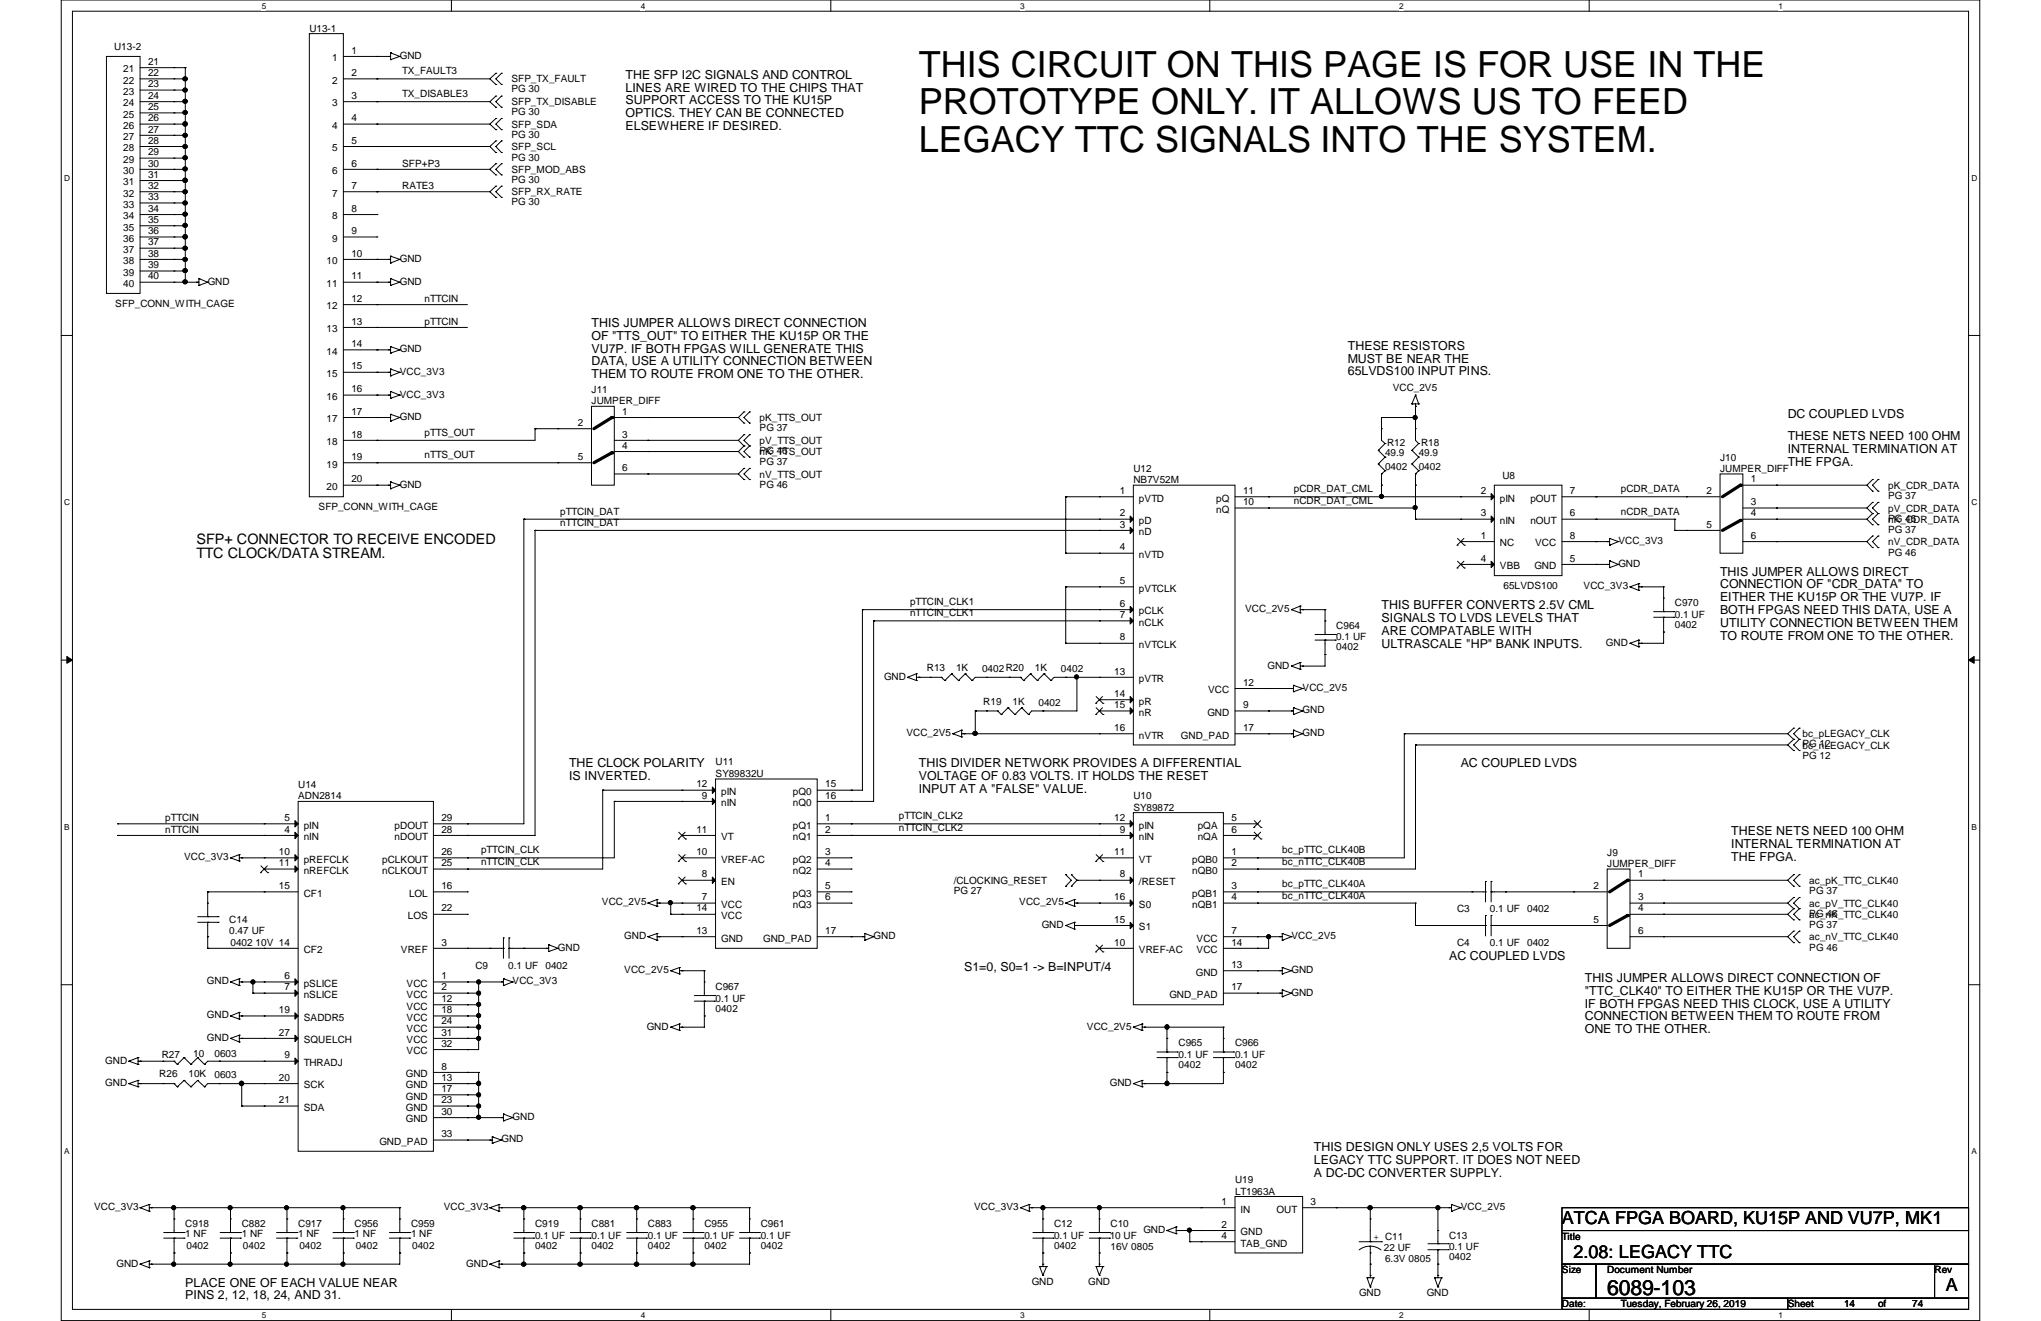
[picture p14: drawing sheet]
<svg xmlns="http://www.w3.org/2000/svg" width="432mm" height="279mm" viewBox="0 0 432 279" stroke-linecap="round" stroke-linejoin="round" font-family="sans-serif">
<defs><g id="words">
<g font-size="7.6">
<text x="194.4" y="16.3">THIS CIRCUIT ON THIS PAGE IS FOR USE IN THE</text>
<text x="194.4" y="24.2">PROTOTYPE ONLY. IT ALLOWS US TO FEED</text>
<text x="194.4" y="32.1">LEGACY TTC SIGNALS INTO THE SYSTEM.</text>
</g>
<text font-size="4.5" x="340" y="273.8">6089-103</text>
<g font-size="3.8">
<text x="330.5" y="258.8">ATCA FPGA BOARD, KU15P AND VU7P, MK1</text>
<text x="332.9" y="266">2.08: LEGACY TTC</text>
<text x="411.6" y="273.1">A</text>
</g>
<g font-size="3">
<text x="41.6" y="115">SFP+ CONNECTOR TO RECEIVE ENCODED</text>
<text x="41.6" y="118.1">TTC CLOCK/DATA STREAM.</text>
</g>
<g font-size="2.6">
<text x="132.3" y="16.7">THE SFP I2C SIGNALS AND CONTROL</text>
<text x="132.3" y="19.4">LINES ARE WIRED TO THE CHIPS THAT</text>
<text x="132.3" y="22.1">SUPPORT ACCESS TO THE KU15P</text>
<text x="132.3" y="24.8">OPTICS. THEY CAN BE CONNECTED</text>
<text x="132.3" y="27.5">ELSEWHERE IF DESIRED.</text>
<text x="125.1" y="69.2">THIS JUMPER ALLOWS DIRECT CONNECTION</text>
<text x="125.1" y="71.9">OF &quot;TTS_OUT&quot; TO EITHER THE KU15P OR THE</text>
<text x="125.1" y="74.6">VU7P. IF BOTH FPGAS WILL GENERATE THIS</text>
<text x="125.1" y="77.3">DATA, USE A UTILITY CONNECTION BETWEEN</text>
<text x="285.2" y="74">THESE RESISTORS</text>
<text x="285.2" y="76.7">MUST BE NEAR THE</text>
<text x="125.1" y="80">THEM TO ROUTE FROM ONE TO THE OTHER.</text>
<text x="285.2" y="79.4">65LVDS100 INPUT PINS.</text>
<text x="378.2" y="88.3">DC COUPLED LVDS</text>
<text x="378.2" y="93">THESE NETS NEED 100 OHM</text>
<text x="378.2" y="95.8">INTERNAL TERMINATION AT</text>
<text x="378.2" y="98.5">THE FPGA.</text>
<text x="363.9" y="121.8">THIS JUMPER ALLOWS DIRECT</text>
<text x="363.9" y="124.5">CONNECTION OF &quot;CDR_DATA&quot; TO</text>
<text x="292.3" y="128.9">THIS BUFFER CONVERTS 2.5V CML</text>
<text x="292.3" y="131.6">SIGNALS TO LVDS LEVELS THAT</text>
<text x="363.9" y="127.2">EITHER THE KU15P OR THE VU7P. IF</text>
<text x="363.9" y="129.9">BOTH FPGAS NEED THIS DATA, USE A</text>
<text x="292.3" y="134.3">ARE COMPATABLE WITH</text>
<text x="292.3" y="137">ULTRASCALE &quot;HP&quot; BANK INPUTS.</text>
<text x="363.9" y="132.6">UTILITY CONNECTION BETWEEN THEM</text>
<text x="363.9" y="135.3">TO ROUTE FROM ONE TO THE OTHER.</text>
<text x="120.4" y="162.3">THE CLOCK POLARITY</text>
<text x="120.4" y="165">IS INVERTED.</text>
<text x="194.4" y="162.3">THIS DIVIDER NETWORK PROVIDES A DIFFERENTIAL</text>
<text x="194.4" y="165">VOLTAGE OF 0.83 VOLTS. IT HOLDS THE RESET</text>
<text x="194.4" y="167.7">INPUT AT A &quot;FALSE&quot; VALUE.</text>
<text x="309" y="162.3">AC COUPLED LVDS</text>
<text x="366.3" y="176.6">THESE NETS NEED 100 OHM</text>
<text x="366.3" y="179.3">INTERNAL TERMINATION AT</text>
<text x="366.3" y="182">THE FPGA.</text>
<text x="306.6" y="202.9">AC COUPLED LVDS</text>
<text x="204" y="205.3">S1=0, S0=1 -&gt; B=INPUT/4</text>
<text x="335.3" y="207.7">THIS JUMPER ALLOWS DIRECT CONNECTION OF</text>
<text x="335.3" y="210.4">&quot;TTC_CLK40&quot; TO EITHER THE KU15P OR THE VU7P.</text>
<text x="335.3" y="213.1">IF BOTH FPGAS NEED THIS CLOCK, USE A UTILITY</text>
<text x="335.3" y="215.8">CONNECTION BETWEEN THEM TO ROUTE FROM</text>
<text x="335.3" y="218.5">ONE TO THE OTHER.</text>
<text x="278" y="243.5">THIS DESIGN ONLY USES 2,5 VOLTS FOR</text>
<text x="278" y="246.2">LEGACY TTC SUPPORT. IT DOES NOT NEED</text>
<text x="278" y="248.9">A DC-DC CONVERTER SUPPLY.</text>
<text x="39.2" y="272.1">PLACE ONE OF EACH VALUE NEAR</text>
<text x="39.2" y="274.8">PINS 2, 12, 18, 24, AND 31.</text>
</g>
<g font-size="2.1">
<text x="24.1" y="10.5">U13-2</text>
<text x="65.4" y="6.7">U13-1</text>
<text x="74.3" y="11.3">1</text>
<text x="26.1" y="15.3">21</text>
<text x="26.1" y="17.7">22</text>
<text x="31.3" y="13.7">21</text>
<text x="31.3" y="16.1">22</text>
<text x="70.3" y="13">1</text>
<text x="70.3" y="17.7">2</text>
<text x="74.3" y="16.1">2</text>
<text x="84.6" y="12.4">GND</text>
<text x="85.1" y="15.7">TX_FAULT3</text>
<text x="108.2" y="17.4">SFP_TX_FAULT</text>
<text x="26.1" y="20.1">23</text>
<text x="26.1" y="22.5">24</text>
<text x="31.3" y="18.5">23</text>
<text x="31.3" y="20.9">24</text>
<text x="31.3" y="23.3">25</text>
<text x="70.3" y="22.5">3</text>
<text x="74.3" y="20.9">3</text>
<text x="85.1" y="20.6">TX_DISABLE3</text>
<text x="108.2" y="19.6">PG 30</text>
<text x="108.2" y="22.3">SFP_TX_DISABLE</text>
<text x="26.1" y="24.9">25</text>
<text x="26.1" y="27.3">26</text>
<text x="26.1" y="29.6">27</text>
<text x="31.3" y="25.7">26</text>
<text x="31.3" y="28">27</text>
<text x="70.3" y="27.3">4</text>
<text x="74.3" y="25.7">4</text>
<text x="108.2" y="27">SFP_SDA</text>
<text x="108.2" y="29.1">PG 30</text>
<text x="108.2" y="24.4">PG 30</text>
<text x="26.1" y="32">28</text>
<text x="26.1" y="34.5">29</text>
<text x="31.3" y="30.4">28</text>
<text x="31.3" y="32.9">29</text>
<text x="31.3" y="35.2">30</text>
<text x="70.3" y="32">5</text>
<text x="74.3" y="30.4">5</text>
<text x="74.3" y="35.2">6</text>
<text x="85.1" y="35.3">SFP+P3</text>
<text x="108.2" y="31.8">SFP_SCL</text>
<text x="108.2" y="34">PG 30</text>
<text x="26.1" y="36.8">30</text>
<text x="26.1" y="39.2">31</text>
<text x="26.1" y="41.6">32</text>
<text x="31.3" y="37.6">31</text>
<text x="31.3" y="40">32</text>
<text x="70.3" y="36.8">6</text>
<text x="70.3" y="41.6">7</text>
<text x="74.3" y="40">7</text>
<text x="85.1" y="40">RATE3</text>
<text x="108.2" y="36.6">SFP_MOD_ABS</text>
<text x="108.2" y="38.7">PG 30</text>
<text x="108.2" y="41.3">SFP_RX_RATE</text>
<text x="26.1" y="43.9">33</text>
<text x="26.1" y="46.4">34</text>
<text x="31.3" y="42.3">33</text>
<text x="31.3" y="44.8">34</text>
<text x="31.3" y="47.2">35</text>
<text x="70.3" y="46.4">8</text>
<text x="74.3" y="44.8">8</text>
<text x="108.2" y="43.4">PG 30</text>
<text x="26.1" y="48.8">35</text>
<text x="26.1" y="51.1">36</text>
<text x="26.1" y="53.5">37</text>
<text x="31.3" y="49.5">36</text>
<text x="31.3" y="51.9">37</text>
<text x="70.3" y="51.1">9</text>
<text x="74.3" y="49.5">9</text>
<text x="26.1" y="55.9">38</text>
<text x="26.1" y="58.3">39</text>
<text x="31.3" y="54.3">38</text>
<text x="31.3" y="56.7">39</text>
<text x="31.3" y="59.1">40</text>
<text x="69.1" y="55.9">10</text>
<text x="74.3" y="54.3">10</text>
<text x="74.3" y="59.1">11</text>
<text x="84.6" y="55.4">GND</text>
<text x="24.4" y="64.9">SFP_CONN_WITH_CAGE</text>
<text x="26.1" y="60.7">40</text>
<text x="43.9" y="60.2">GND</text>
<text x="69.1" y="60.7">11</text>
<text x="69.1" y="65.4">12</text>
<text x="74.3" y="63.8">12</text>
<text x="84.6" y="60.2">GND</text>
<text x="89.8" y="63.9">nTTCIN</text>
<text x="69.1" y="70.3">13</text>
<text x="74.3" y="68.7">13</text>
<text x="89.8" y="68.7">pTTCIN</text>
<text x="69.1" y="75">14</text>
<text x="74.3" y="73.4">14</text>
<text x="84.6" y="74.5">GND</text>
<text x="69.1" y="79.8">15</text>
<text x="74.3" y="78.1">15</text>
<text x="74.3" y="83">16</text>
<text x="84.6" y="79.2">VCC_3V3</text>
<text x="125.1" y="83.1">J11</text>
<text x="294.6" y="82.6">VCC_2V5</text>
<text x="69.1" y="84.6">16</text>
<text x="69.1" y="89.3">17</text>
<text x="74.3" y="87.7">17</text>
<text x="84.6" y="88.8">GND</text>
<text x="84.6" y="84.1">VCC_3V3</text>
<text x="125.1" y="85.5">JUMPER_DIFF</text>
<text x="131.7" y="87.7">1</text>
<text x="160.7" y="89.1">pK_TTS_OUT</text>
<text x="69.1" y="94.1">18</text>
<text x="74.3" y="92.5">18</text>
<text x="89.8" y="92.2">pTTS_OUT</text>
<text x="122.3" y="90.1">2</text>
<text x="131.7" y="92.5">3</text>
<text x="131.7" y="94.9">4</text>
<text x="160.7" y="91.2">PG 37</text>
<text x="160.7" y="93.9">pV_TTS_OUT</text>
<text x="293.5" y="94.3">R12</text>
<text x="300.7" y="94.3">R18</text>
<text x="69.1" y="98.9">19</text>
<text x="74.3" y="97.3">19</text>
<text x="89.8" y="96.9">nTTS_OUT</text>
<text x="122.3" y="97.3">5</text>
<text x="131.7" y="99.7">6</text>
<text x="160.7" y="96">PG 46</text>
<text x="160.7" y="96.3">nK_TTS_OUT</text>
<text x="160.7" y="98.4">PG 37</text>
<text x="160.7" y="101">nV_TTS_OUT</text>
<text x="239.8" y="99.8">U12</text>
<text x="293" y="96.5">49.9</text>
<text x="293" y="99.3">0402</text>
<text x="300.1" y="96.5">49.9</text>
<text x="300.1" y="99.3">0402</text>
<text x="317.8" y="101.3">U8</text>
<text x="363.9" y="97.5">J10</text>
<text x="363.9" y="99.8">JUMPER_DIFF</text>
<text x="67.4" y="108">SFP_CONN_WITH_CAGE</text>
<text x="69.1" y="103.6">20</text>
<text x="74.3" y="102">20</text>
<text x="84.6" y="103.1">GND</text>
<text x="160.7" y="103.1">PG 46</text>
<text x="236.9" y="104.5">1</text>
<text x="239.8" y="102.2">NB7V52M</text>
<text x="241" y="106.1">pVTD</text>
<text x="257.3" y="106.1">pQ</text>
<text x="263" y="104.5">11</text>
<text x="263" y="106.8">10</text>
<text x="273.7" y="104.1">pCDR_DAT_CML</text>
<text x="273.7" y="106.5">nCDR_DAT_CML</text>
<text x="313.3" y="104.5">2</text>
<text x="317.3" y="106.1">pIN</text>
<text x="323.8" y="106.1">pOUT</text>
<text x="332.1" y="104.5">7</text>
<text x="342.9" y="104.1">pCDR_DATA</text>
<text x="361" y="104.5">2</text>
<text x="370.4" y="102">1</text>
<text x="370.4" y="106.8">3</text>
<text x="399.5" y="103.4">pK_CDR_DATA</text>
<text x="399.5" y="105.6">PG 37</text>
<text x="118.5" y="108.9">pTTCIN_DAT</text>
<text x="118.5" y="111.3">nTTCIN_DAT</text>
<text x="236.9" y="109.2">2</text>
<text x="236.9" y="111.6">3</text>
<text x="241" y="110.8">pD</text>
<text x="241" y="113.2">nD</text>
<text x="257.3" y="108.5">nQ</text>
<text x="313.3" y="109.2">3</text>
<text x="313.3" y="114">1</text>
<text x="317.3" y="110.8">nIN</text>
<text x="323.8" y="110.8">nOUT</text>
<text x="332.1" y="109.2">6</text>
<text x="332.1" y="114">8</text>
<text x="342.9" y="108.9">nCDR_DATA</text>
<text x="361" y="111.6">5</text>
<text x="370.4" y="109.2">4</text>
<text x="370.4" y="114">6</text>
<text x="399.5" y="108.2">pV_CDR_DATA</text>
<text x="399.5" y="110.3">PG 46</text>
<text x="399.5" y="110.6">nK_CDR_DATA</text>
<text x="399.5" y="112.7">PG 37</text>
<text x="236.9" y="116.4">4</text>
<text x="241" y="118">nVTD</text>
<text x="313.3" y="118.8">4</text>
<text x="317.3" y="115.6">NC</text>
<text x="324.8" y="115.6">VCC</text>
<text x="332.1" y="118.8">5</text>
<text x="342.4" y="115.1">VCC_3V3</text>
<text x="342.4" y="119.9">GND</text>
<text x="399.5" y="115.3">nV_CDR_DATA</text>
<text x="399.5" y="117.5">PG 46</text>
<text x="236.9" y="123.5">5</text>
<text x="241" y="125.1">pVTCLK</text>
<text x="317.3" y="120.4">VBB</text>
<text x="318.1" y="124.6">65LVDS100</text>
<text x="324.6" y="120.4">GND</text>
<text x="335" y="124.6">VCC_3V3</text>
<text x="192.5" y="128">pTTCIN_CLK1</text>
<text x="192.5" y="130.4">nTTCIN_CLK1</text>
<text x="236.9" y="128.4">6</text>
<text x="236.9" y="130.7">7</text>
<text x="241" y="130">pCLK</text>
<text x="263.4" y="129.5">VCC_2V5</text>
<text x="354.3" y="128.3">C970</text>
<text x="354.3" y="130.6">0.1 UF</text>
<text x="236.9" y="135.5">8</text>
<text x="241" y="132.3">nCLK</text>
<text x="241" y="137.1">nVTCLK</text>
<text x="282.7" y="133">C964</text>
<text x="282.7" y="135.4">0.1 UF</text>
<text x="282.7" y="137.6">0402</text>
<text x="339.8" y="136.6">GND</text>
<text x="354.3" y="132.8">0402</text>
<text x="187" y="143.8">GND</text>
<text x="196.1" y="141.8">R13</text>
<text x="202.3" y="141.8">1K</text>
<text x="207.8" y="142.1">0402R20</text>
<text x="218.9" y="141.8">1K</text>
<text x="224.5" y="142.1">0402</text>
<text x="235.7" y="142.7">13</text>
<text x="268.1" y="141.4">GND</text>
<text x="208" y="149">R19</text>
<text x="214.2" y="149">1K</text>
<text x="219.7" y="149.3">0402</text>
<text x="235.7" y="147.4">14</text>
<text x="235.7" y="149.8">15</text>
<text x="241" y="144.3">pVTR</text>
<text x="241" y="149">pR</text>
<text x="255.6" y="146.6">VCC</text>
<text x="263" y="145">12</text>
<text x="263" y="149.8">9</text>
<text x="275.6" y="146.1">VCC_2V5</text>
<text x="191.8" y="155.7">VCC_2V5</text>
<text x="235.7" y="154.6">16</text>
<text x="241" y="151.4">nR</text>
<text x="255.4" y="151.4">GND</text>
<text x="263" y="154.6">17</text>
<text x="275.6" y="150.9">GND</text>
<text x="275.6" y="155.7">GND</text>
<text x="381.3" y="156">bc_pLEGACY_CLK</text>
<text x="151.4" y="161.9">U11</text>
<text x="241" y="156.2">nVTR</text>
<text x="249.9" y="156.2">GND_PAD</text>
<text x="381.3" y="158.1">PG 12</text>
<text x="381.3" y="158.3">bc_nLEGACY_CLK</text>
<text x="381.3" y="160.4">PG 12</text>
<text x="63.1" y="166.7">U14</text>
<text x="147.3" y="166.5">12</text>
<text x="151.4" y="164.3">SY89832U</text>
<text x="174.6" y="166.5">15</text>
<text x="35" y="173.7">pTTCIN</text>
<text x="60.2" y="173.7">5</text>
<text x="63.1" y="169.1">ADN2814</text>
<text x="93.4" y="173.7">29</text>
<text x="148.5" y="168.9">9</text>
<text x="152.6" y="168.1">pIN</text>
<text x="152.6" y="170.5">nIN</text>
<text x="167.7" y="168.1">pQ0</text>
<text x="167.7" y="170.5">nQ0</text>
<text x="174.6" y="168.9">16</text>
<text x="174.6" y="173.7">1</text>
<text x="190.2" y="173.3">pTTCIN_CLK2</text>
<text x="235.7" y="173.7">12</text>
<text x="239.8" y="169.1">U10</text>
<text x="239.8" y="171.4">SY89872</text>
<text x="260.5" y="173.7">5</text>
<text x="35" y="176.2">nTTCIN</text>
<text x="60.2" y="176.1">4</text>
<text x="64.3" y="175.3">pIN</text>
<text x="64.3" y="177.7">nIN</text>
<text x="83.5" y="175.3">pDOUT</text>
<text x="83.5" y="177.7">nDOUT</text>
<text x="93.4" y="176.1">28</text>
<text x="147.3" y="176.1">11</text>
<text x="152.6" y="177.7">VT</text>
<text x="167.7" y="175.3">pQ1</text>
<text x="167.7" y="177.7">nQ1</text>
<text x="174.6" y="176.1">2</text>
<text x="190.2" y="175.8">nTTCIN_CLK2</text>
<text x="236.9" y="176.1">9</text>
<text x="241" y="175.3">pIN</text>
<text x="241" y="177.7">nIN</text>
<text x="253.4" y="175.3">pQA</text>
<text x="253.4" y="177.7">nQA</text>
<text x="260.5" y="176.1">6</text>
<text x="38.9" y="181.9">VCC_3V3</text>
<text x="59" y="180.8">10</text>
<text x="59" y="183.2">11</text>
<text x="64.3" y="182.5">pREFCLK</text>
<text x="64.3" y="184.8">nREFCLK</text>
<text x="80.9" y="182.5">pCLKOUT</text>
<text x="80.9" y="184.8">nCLKOUT</text>
<text x="93.4" y="180.8">26</text>
<text x="93.4" y="183.2">25</text>
<text x="101.8" y="182.9">nTTCIN_CLK</text>
<text x="101.8" y="180.5">pTTCIN_CLK</text>
<text x="147.3" y="180.8">10</text>
<text x="148.5" y="185.6">8</text>
<text x="152.6" y="182.5">VREF-AC</text>
<text x="167.7" y="182.5">pQ2</text>
<text x="167.7" y="184.8">nQ2</text>
<text x="174.6" y="180.8">3</text>
<text x="174.6" y="183.2">4</text>
<text x="235.7" y="180.8">11</text>
<text x="236.9" y="185.6">8</text>
<text x="241" y="182.5">VT</text>
<text x="252.2" y="182.5">pQB0</text>
<text x="252.2" y="184.8">nQB0</text>
<text x="260.5" y="180.8">1</text>
<text x="260.5" y="183.2">2</text>
<text x="271.3" y="180.5">bc_pTTC_CLK40B</text>
<text x="271.3" y="182.9">bc_nTTC_CLK40B</text>
<text x="340" y="181">J9</text>
<text x="340" y="183.4">JUMPER_DIFF</text>
<text x="346.5" y="185.6">1</text>
<text x="59" y="188">15</text>
<text x="64.3" y="189.7">CF1</text>
<text x="86.5" y="189.7">LOL</text>
<text x="93.4" y="188">16</text>
<text x="127.3" y="191.5">VCC_2V5</text>
<text x="148.5" y="190.4">7</text>
<text x="152.6" y="187.2">EN</text>
<text x="167.7" y="189.7">pQ3</text>
<text x="174.6" y="188">5</text>
<text x="174.6" y="190.4">6</text>
<text x="201.8" y="186.9">/CLOCKING_RESET</text>
<text x="201.8" y="189.1">PG 27</text>
<text x="215.6" y="191.5">VCC_2V5</text>
<text x="235.7" y="190.4">16</text>
<text x="241" y="187.2">/RESET</text>
<text x="252.2" y="189.7">pQB1</text>
<text x="260.5" y="188">3</text>
<text x="260.5" y="190.4">4</text>
<text x="271.3" y="187.7">bc_pTTC_CLK40A</text>
<text x="271.3" y="190.1">bc_nTTC_CLK40A</text>
<text x="337.1" y="188">2</text>
<text x="346.5" y="190.4">3</text>
<text x="382.8" y="186.9">ac_pK_TTC_CLK40</text>
<text x="382.8" y="189.1">PG 37</text>
<text x="382.8" y="191.8">ac_pV_TTC_CLK40</text>
<text x="48.5" y="195.3">C14</text>
<text x="48.5" y="197.4">0.47 UF</text>
<text x="86.3" y="194.4">LOS</text>
<text x="93.4" y="192.8">22</text>
<text x="147.3" y="192.8">14</text>
<text x="147.3" y="197.5">13</text>
<text x="152.6" y="192">VCC</text>
<text x="152.6" y="194.4">VCC</text>
<text x="167.7" y="192">nQ3</text>
<text x="174.6" y="197.5">17</text>
<text x="220.4" y="196.3">GND</text>
<text x="235.7" y="195.2">15</text>
<text x="241" y="192">S0</text>
<text x="241" y="196.8">S1</text>
<text x="252.2" y="192">nQB1</text>
<text x="260.5" y="197.5">7</text>
<text x="308.3" y="193">C3</text>
<text x="315.2" y="193">0.1 UF</text>
<text x="323.1" y="193">0402</text>
<text x="337.1" y="195.2">5</text>
<text x="346.5" y="192.8">4</text>
<text x="346.5" y="197.5">6</text>
<text x="382.8" y="193.9">PG 46</text>
<text x="382.8" y="194.1">ac_nK_TTC_CLK40</text>
<text x="382.8" y="196.3">PG 37</text>
<text x="48.8" y="200.1">0402 10V 14</text>
<text x="64.3" y="201.6">CF2</text>
<text x="84.8" y="201.6">VREF</text>
<text x="93.4" y="200">3</text>
<text x="118" y="201.1">GND</text>
<text x="132.1" y="198.6">GND</text>
<text x="152.6" y="199.1">GND</text>
<text x="161.5" y="199.1">GND_PAD</text>
<text x="184.8" y="198.6">GND</text>
<text x="235.7" y="200">10</text>
<text x="241" y="201.6">VREF-AC</text>
<text x="253.2" y="199.1">VCC</text>
<text x="253.2" y="201.6">VCC</text>
<text x="260.5" y="200">14</text>
<text x="273.2" y="198.6">VCC_2V5</text>
<text x="308.3" y="200.1">C4</text>
<text x="315.2" y="200.1">0.1 UF</text>
<text x="323.1" y="200.1">0402</text>
<text x="382.8" y="198.9">ac_nV_TTC_CLK40</text>
<text x="382.8" y="201.1">PG 46</text>
<text x="43.8" y="208.2">GND</text>
<text x="60.2" y="207.1">6</text>
<text x="60.2" y="209.5">7</text>
<text x="64.3" y="208.7">pSLICE</text>
<text x="86" y="208.7">VCC</text>
<text x="93.4" y="207.1">1</text>
<text x="93.4" y="209.5">2</text>
<text x="100.6" y="204.9">C9</text>
<text x="107.5" y="204.9">0.1 UF</text>
<text x="108.5" y="208.2">VCC_3V3</text>
<text x="115.4" y="204.9">0402</text>
<text x="132.1" y="205.8">VCC_2V5</text>
<text x="151.4" y="209.4">C967</text>
<text x="253" y="206.3">GND</text>
<text x="260.5" y="204.7">13</text>
<text x="260.5" y="209.5">17</text>
<text x="273.2" y="205.8">GND</text>
<text x="43.8" y="215.4">GND</text>
<text x="59" y="214.3">19</text>
<text x="64.3" y="211.1">nSLICE</text>
<text x="64.3" y="215.9">SADDR5</text>
<text x="86" y="211.1">VCC</text>
<text x="86" y="213.5">VCC</text>
<text x="86" y="215.9">VCC</text>
<text x="93.4" y="211.9">12</text>
<text x="93.4" y="214.3">18</text>
<text x="151.4" y="211.8">0.1 UF</text>
<text x="151.4" y="214">0402</text>
<text x="247.4" y="211.1">GND_PAD</text>
<text x="273.2" y="210.6">GND</text>
<text x="43.8" y="220.1">GND</text>
<text x="59" y="219">27</text>
<text x="64.3" y="220.6">SQUELCH</text>
<text x="86" y="218.3">VCC</text>
<text x="86" y="220.6">VCC</text>
<text x="93.4" y="221.4">32</text>
<text x="93.4" y="216.7">24</text>
<text x="93.4" y="219">31</text>
<text x="136.8" y="217.8">GND</text>
<text x="230" y="217.8">VCC_2V5</text>
<text x="249.3" y="221.3">C965</text>
<text x="261.3" y="221.3">C966</text>
<text x="22.3" y="225">GND</text>
<text x="33.7" y="227.8">R26</text>
<text x="34.2" y="223.8">R27</text>
<text x="39.9" y="227.8">10K</text>
<text x="40.9" y="223.5">10</text>
<text x="45.4" y="223.5">0603</text>
<text x="60.2" y="223.9">9</text>
<text x="64.3" y="225.5">THRADJ</text>
<text x="85.9" y="227.8">GND</text>
<text x="86" y="223">VCC</text>
<text x="93.4" y="226.2">8</text>
<text x="249.3" y="223.8">0.1 UF</text>
<text x="249.3" y="225.9">0402</text>
<text x="261.3" y="223.8">0.1 UF</text>
<text x="261.3" y="225.9">0402</text>
<text x="22.3" y="229.7">GND</text>
<text x="45.4" y="228">0603</text>
<text x="59" y="228.6">20</text>
<text x="59" y="233.3">21</text>
<text x="64.3" y="230.2">SCK</text>
<text x="85.9" y="230.2">GND</text>
<text x="85.9" y="232.6">GND</text>
<text x="93.4" y="228.6">13</text>
<text x="93.4" y="231">17</text>
<text x="93.4" y="233.3">23</text>
<text x="234.8" y="229.7">GND</text>
<text x="64.3" y="234.9">SDA</text>
<text x="85.9" y="234.9">GND</text>
<text x="85.9" y="237.4">GND</text>
<text x="93.4" y="235.8">30</text>
<text x="108.5" y="236.9">GND</text>
<text x="80.3" y="242.1">GND_PAD</text>
<text x="93.4" y="240.5">33</text>
<text x="106.1" y="241.6">GND</text>
<text x="261.3" y="250.3">U19</text>
<text x="19.9" y="255.9">VCC_3V3</text>
<text x="93.9" y="255.9">VCC_3V3</text>
<text x="206.1" y="255.9">VCC_3V3</text>
<text x="258.4" y="254.8">1</text>
<text x="261.3" y="252.6">LT1963A</text>
<text x="262.5" y="256.5">IN</text>
<text x="270.1" y="256.5">OUT</text>
<text x="277.3" y="254.8">3</text>
<text x="309" y="255.9">VCC_2V5</text>
<text x="39.2" y="259.6">C918</text>
<text x="39.2" y="261.7">1 NF</text>
<text x="51.1" y="259.6">C882</text>
<text x="51.1" y="261.7">1 NF</text>
<text x="63.1" y="259.6">C917</text>
<text x="63.1" y="261.7">1 NF</text>
<text x="75" y="259.6">C956</text>
<text x="75" y="261.7">1 NF</text>
<text x="87" y="259.6">C959</text>
<text x="87" y="261.7">1 NF</text>
<text x="113.2" y="259.6">C919</text>
<text x="113.2" y="262">0.1 UF</text>
<text x="125.1" y="259.6">C881</text>
<text x="125.1" y="262">0.1 UF</text>
<text x="137.1" y="259.6">C883</text>
<text x="137.1" y="262">0.1 UF</text>
<text x="149" y="259.6">C955</text>
<text x="149" y="262">0.1 UF</text>
<text x="161" y="259.6">C961</text>
<text x="161" y="262">0.1 UF</text>
<text x="223" y="259.6">C12</text>
<text x="223" y="262">0.1 UF</text>
<text x="234.8" y="262">10 UF</text>
<text x="234.9" y="259.6">C10</text>
<text x="241.9" y="260.8">GND</text>
<text x="258.4" y="259.7">2</text>
<text x="258.4" y="262">4</text>
<text x="262.5" y="261.3">GND</text>
<text x="262.5" y="263.7">TAB_GND</text>
<text x="290.6" y="262.3">+ C11</text>
<text x="306.6" y="262">C13</text>
<text x="330.5" y="262.2">Title</text>
<text x="24.6" y="267.9">GND</text>
<text x="39.5" y="264.1">0402</text>
<text x="51.4" y="264.1">0402</text>
<text x="63.3" y="264.1">0402</text>
<text x="75.3" y="264.1">0402</text>
<text x="87.2" y="264.1">0402</text>
<text x="98.6" y="267.9">GND</text>
<text x="113.2" y="264.1">0402</text>
<text x="125.1" y="264.1">0402</text>
<text x="137.1" y="264.1">0402</text>
<text x="149" y="264.1">0402</text>
<text x="161" y="264.1">0402</text>
<text x="223" y="264.1">0402</text>
<text x="234.9" y="264.3">16V 0805</text>
<text x="292.8" y="264.6">22 UF</text>
<text x="293" y="267">6.3V 0805</text>
<text x="306.6" y="264.3">0.1 UF</text>
<text x="306.6" y="266.4">0402</text>
<text x="330.5" y="269.3">Size</text>
<text x="340" y="269.3">Document Number</text>
<text x="409.3" y="269.3">Rev</text>
<text x="218.3" y="271.7">GND</text>
<text x="230.2" y="271.7">GND</text>
<text x="287.5" y="274.2">GND</text>
<text x="301.8" y="274.2">GND</text>
<text x="330.5" y="276.5">Date:</text>
<text x="342.9" y="276.5">Tuesday, February 26, 2019</text>
<text x="378.2" y="276.5">Sheet</text>
<text x="390.1" y="276.5">14</text>
<text x="397.3" y="276.5">of</text>
<text x="404.5" y="276.5">74</text>
</g>
<g font-size="1.7">
<text x="55.4" y="1.9">5</text>
<text x="135.6" y="1.9">4</text>
<text x="215.8" y="1.9">3</text>
<text x="296" y="1.9">2</text>
<text x="376.3" y="1.9">1</text>
<text x="13.5" y="38.3">D</text>
<text x="417.1" y="38.3">D</text>
<text x="13.5" y="106.8">C</text>
<text x="417.1" y="106.8">C</text>
<text x="13.5" y="175.5">B</text>
<text x="417.1" y="175.5">B</text>
<text x="13.5" y="244.2">A</text>
<text x="417.1" y="244.2">A</text>
<text x="55.4" y="278.8">5</text>
<text x="135.6" y="278.8">4</text>
<text x="215.8" y="278.8">3</text>
<text x="296" y="278.8">2</text>
<text x="376.3" y="278.8">1</text>
</g>
</g></defs>
<path d="M13 0h405.8v279.3h-405.8zM15.3 2.4h401.2v274.5h-401.2z" fill="none" stroke="#000" stroke-width=".21"/>
<g fill="#fff">
<path d="M55.4 .3h.9v1.9h-.9z"/>
<path d="M55.4 277.2h.9v1.9h-.9z"/>
</g>
<path d="M95.5 0v2.4M95.5 276.9v2.4" fill="none" stroke="#000" stroke-width=".21"/>
<g fill="#fff">
<path d="M135.6 .3h.9v1.9h-.9z"/>
<path d="M135.6 277.2h.9v1.9h-.9z"/>
</g>
<path d="M175.8 0v2.4M175.8 276.9v2.4" fill="none" stroke="#000" stroke-width=".21"/>
<g fill="#fff">
<path d="M215.8 .3h.9v1.9h-.9z"/>
<path d="M215.8 277.2h.9v1.9h-.9z"/>
</g>
<path d="M255.9 0v2.4M255.9 276.9v2.4" fill="none" stroke="#000" stroke-width=".21"/>
<g fill="#fff">
<path d="M296 .3h.9v1.9h-.9z"/>
<path d="M296 277.2h.9v1.9h-.9z"/>
</g>
<path d="M336.2 0v2.4M336.2 276.9v2.4" fill="none" stroke="#000" stroke-width=".21"/>
<g fill="#fff">
<path d="M376.3 .3h.9v1.9h-.9z"/>
<path d="M376.3 277.2h.9v1.9h-.9z"/>
<path d="M13.5 36.7h1.2v1.9h-1.2z"/>
<path d="M417.1 36.7h1.2v1.9h-1.2z"/>
<path d="M13.5 105.2h1.2v2h-1.2z"/>
<path d="M417.1 105.2h1.2v2h-1.2z"/>
</g>
<path d="M13 71h2.3M416.5 71h2.3" fill="none" stroke="#000" stroke-width=".21"/>
<g fill="#fff">
<path d="M13.5 173.9h1.1v2h-1.1z"/>
<path d="M417.1 173.9h1.1v2h-1.1z"/>
</g>
<path d="M13 139.6h2.3M416.5 139.6h2.3" fill="none" stroke="#000" stroke-width=".21"/>
<path d="M14.1 138.9v1.4l1.2-.7zM416.5 139.6l1.2 .7v-1.4z" fill="#000" stroke="#000" stroke-width=".21"/>
<g fill="#fff">
<path d="M13.5 242.6h1.1v1.9h-1.1z"/>
<path d="M417.1 242.6h1.1v1.9h-1.1z"/>
</g>
<g fill="none" stroke="#000" stroke-width=".21">
<path d="M22.5 11.9h7.1v50.2h-7.1zM29.6 14.3h9.6M29.6 19.1h9.6M36.8 14.3h.1M36.8 16.7h.1M36.8 19.1h.1M39.2 14.3h.1M39.2 16.7h.1M39.2 16.7h-9.6M39.2 14.3v45.4M39.2 19.1h.1M65.4 7.1h7.2v98h-7.2z"/>
<path d="M79.8 11.9h.1M79.8 16.7h.1M82.2 11.9h.1M82.6 12.6h.1M82.6 11.2h.1M82.6 11.2v1.4M82.6 11.9h-10M82.6 11.2l2 .7M84.6 11.9h.1M84.6 11.9l-2 .7M103.6 16.7l1.3 1.2M103.6 16.7h-31"/>
<path d="M104.9 15.5h.1M104.9 17.9h.1M104.9 15.5l-1.3 1.2M106.1 17.9h.1M106.1 15.5h.1M106.1 15.5l-1.2 1.2 1.2 1.2M29.6 21.5h9.6M29.6 23.9h9.6M29.6 28.6h9.6M29.6 31h9.6M29.6 33.4h9.6M29.6 35.8h9.6"/>
<path d="M29.6 38.2h9.6M36.8 21.5h.1M36.8 23.9h.1M36.8 26.2h.1M36.8 28.6h.1M36.8 31h.1M36.8 33.4h.1M36.8 35.8h.1M36.8 38.2h.1M39.2 23.9h.1M39.2 33.4h.1M39.2 35.8h.1"/>
<path d="M39.2 38.2h.1M39.2 21.5h.1M39.2 26.2h.1M39.2 28.6h.1M39.2 31h.1M39.2 26.2h-9.6M72.6 21.5h31M72.6 26.2h31M72.6 35.8h31M79.8 21.5h.1M79.8 26.2h.1M79.8 31h.1"/>
<path d="M79.8 35.8h.1M103.6 26.2l1.3 1.2M103.6 31l1.3 1.3M103.6 21.5l1.3 1.2M103.6 35.8l1.3 1.2M103.6 31h-31M104.9 25.1h.1M104.9 27.4h.1M104.9 29.8h.1M104.9 32.3h.1M104.9 20.3h.1M104.9 22.7h.1"/>
<path d="M104.9 34.6h.1M104.9 37h.1M104.9 39.4h.1M104.9 25.1l-1.3 1.1M104.9 29.8l-1.3 1.2M104.9 20.3l-1.3 1.2M104.9 34.6l-1.3 1.2M104.9 39.4l-1.3 1.2M106.1 27.4h.1M106.1 25.1h.1M106.1 32.3h.1M106.1 29.8h.1"/>
<path d="M106.1 22.7h.1M106.1 20.3h.1M106.1 37h.1M106.1 34.6h.1M106.1 39.4h.1M106.1 25.1l-1.2 1.1 1.2 1.2M106.1 29.8l-1.2 1.2 1.2 1.3M106.1 20.3l-1.2 1.2 1.2 1.2M106.1 34.6l-1.2 1.2 1.2 1.2M106.1 39.4l-1.2 1.2 1.2 1.1M29.6 54.9h9.6M29.6 40.6h9.6"/>
<path d="M29.6 42.9h9.6M29.6 45.4h9.6M29.6 47.8h9.6M29.6 50.1h9.6M29.6 52.5h9.6M29.6 57.3h9.6M36.8 40.6h.1M36.8 42.9h.1M36.8 45.4h.1M36.8 47.8h.1M36.8 50.1h.1M36.8 52.5h.1"/>
<path d="M36.8 54.9h.1M36.8 57.3h.1M36.8 59.7h.1M39.2 40.6h.1M39.2 42.9h.1M39.2 45.4h.1M39.2 47.8h.1M39.2 50.1h.1M39.2 52.5h.1M39.2 54.9h.1M39.2 57.3h.1M39.2 59.7h.1"/>
<path d="M41.6 59.7h.1M42.1 58.9h.1M42.1 59.7h-12.5M42.1 58.9v1.5M42.1 58.9l1.8 .8M43.9 59.7h.1M43.9 59.7l-1.8 .7M72.6 40.6h31M72.6 45.4h7.2M72.6 50.1h7.2M79.8 40.6h.1M79.8 45.4h.1"/>
<path d="M79.8 50.1h.1M79.8 54.9h.1M79.8 59.7h.1M82.2 54.9h.1M82.2 59.7h.1M82.6 55.6h.1M82.6 54.2h.1M82.6 58.9h.1M82.6 54.2v1.4M82.6 58.9v1.5M82.6 54.9h-10M82.6 54.2l2 .7"/>
<path d="M82.6 59.7h-10M82.6 58.9l2 .8M84.6 54.9h.1M84.6 59.7h.1M84.6 54.9l-2 .7M84.6 59.7l-2 .7M103.6 40.6l1.3 1.1M104.9 41.7h.1M106.1 41.7h.1M42.1 60.4h.1M72.6 74h10M72.6 64.4h26.3"/>
<path d="M72.6 69.3h26.3M79.8 64.4h.1M79.8 69.3h.1M79.8 74h.1M79.8 78.7h.1M82.2 74h.1M82.2 78.7h.1M82.6 60.4h.1M82.6 74.7h.1M82.6 73.3h.1M82.6 78.1h.1M82.6 79.5h.1"/>
<path d="M82.6 73.3v1.4M82.6 78.1v1.4M82.6 73.3l2 .7M82.6 78.7h-10M82.6 78.1l2 .6M84.6 74h.1M84.6 78.7h.1M84.6 74l-2 .7M84.6 78.7l-2 .8M72.6 88.3h10M72.6 97.9h52.5M79.8 83.6h.1"/>
<path d="M79.8 88.3h.1M79.8 93.1h.1M79.8 97.9h.1M82.2 88.3h.1M82.2 83.6h.1M82.6 89.1h.1M82.6 87.6h.1M82.6 82.8h.1M82.6 84.2h.1M82.6 82.8v1.4M82.6 87.6v1.5M82.6 87.6l2 .7"/>
<path d="M82.6 83.6h-10M82.6 82.8l2 .8M84.6 88.3h.1M84.6 83.6h.1M84.6 88.3l-2 .8M84.6 83.6l-2 .6M113.2 90.7h.1M113.2 90.7v2.4h-40.6M118 90.7h.1M118 97.9h.1M125.1 85.9h4.9v16.7h-4.9zM125.1 90.7h-11.9"/>
<path d="M130 88.3h26.2M130 93.1h26.2M130 95.5h26.2M137.1 88.3h.1M137.1 93.1h.1M137.1 95.5h.1M156.2 88.3l1.2 1.2M156.2 93.1l1.2 1.2M156.2 95.5l1.2 1.2M157.4 87.1h.1M157.4 89.5h.1M157.4 91.9h.1"/>
<path d="M157.4 94.3h.1M157.4 96.7h.1M157.4 99.1h.1M157.4 87.1l-1.2 1.2M157.4 91.9l-1.2 1.2M157.4 94.3l-1.2 1.2M157.4 99.1l-1.2 1.1M158.6 89.5h.1M158.6 87.1h.1M158.6 94.3h.1M158.6 91.9h.1M158.6 96.7h.1"/>
<path d="M158.6 99.1h.1M158.6 87.1l-1.2 1.2 1.2 1.2M158.6 91.9l-1.2 1.2 1.2 1.2M158.6 94.3l-1.2 1.2 1.2 1.2M158.6 99.1l-1.2 1.1 1.2 1.2M291.6 95.2h.1M291.6 98.1h.1M291.6 95.2l1.4 1.5M291.6 98.1l1.4 1.5M292.3 90.7h.1M292.3 88.3h.1M292.3 88.3h7.2"/>
<path d="M292.3 88.3v4.8l.7 .7M293 93.8h.1M293 96.7h.1M293 99.6h.1M293 93.8l-1.4 1.4M293 96.7l-1.4 1.4M293 99.6l-.7 .6M298.7 85.4h.1M298.7 85.4h1.4M298.7 95.2h.1M298.7 98.1h.1M298.7 95.2l1.4 1.5"/>
<path d="M298.7 98.1l1.4 1.5M299.5 85.9h.1M299.5 83.6h.1M299.5 85.4v7.7l.6 .7M299.5 83.6l-.8 1.8M299.5 83.6l.6 1.8M299.5 90.7h.1M299.5 88.3h.1M300.1 85.4h.1M300.1 93.8h.1M300.1 96.7h.1M300.1 99.6h.1"/>
<path d="M300.1 93.8l-1.4 1.4M300.1 96.7l-1.4 1.4M300.1 99.6l-.6 .6M79.8 102.6h.1M82.2 102.6h.1M82.6 103.4h.1M82.6 101.9h.1M82.6 101.9v1.5M82.6 102.6h-10M82.6 101.9l2 .7M84.6 102.6h.1M84.6 102.6l-2 .8"/>
<path d="M110.8 109.8h.1M110.8 109.8v64.4h-19.1M113.2 112.2h.1M113.2 112.2v64.5h-21.5M113.2 112.2h126.6M130 100.2h26.2M137.1 100.2h.1M156.2 100.2l1.2 1.2M157.4 101.4h.1M158.6 101.4h.1M225.5 105.1h.1M225.5 117h.1"/>
<path d="M225.5 105.1h14.3M225.5 105.1v11.9M232.6 105.1h.1M232.6 109.8h.1M232.6 112.2h.1M232.6 117h.1M239.8 102.6h21.5v55h-21.5zM239.8 109.8h-129M239.8 117h-14.3M261.3 105.1h54.8M261.3 107.4h38.2M268.4 105.1h.1"/>
<path d="M268.4 107.4h.1M292.3 100.2h.1M292.3 102.6h.1M292.3 100.2v4.9M292.3 105.1h.1M299.5 102.6h.1M299.5 107.4h.1M299.5 109.8h.1M299.5 100.2v9.6M299.5 109.8h16.6M299.5 100.2h.1M308.3 115.3h.1"/>
<path d="M308.4 113.9l1.4 1.4M308.4 118.7l1.4 1.4M309 105.1h.1M309 109.8h.1M309 114.6h.1M309 119.4h.1M309 114.6h7.1M309 119.4h7.1M309.7 113.9l-1.4 1.4M309.7 118.7l-1.4 1.4M309.8 115.3h.1M316.1 102.6h14.4v19.2h-14.4z"/>
<path d="M330.5 114.6h10M330.5 105.1h33.4M330.5 109.8h23.8M337.7 105.1h.1M337.7 109.8h.1M337.7 114.6h.1M337.7 119.4h.1M340 114.6h.1M340 119.4h.1M340.5 113.9h.1M340.5 115.3h.1M340.5 118.6h.1"/>
<path d="M340.5 113.9v1.4M340.5 118.6v1.5M340.5 113.9l1.9 .7M340.5 119.4h-10M340.5 118.6l1.9 .8M342.4 114.6h.1M342.4 119.4h.1M342.4 114.6l-1.9 .7M342.4 119.4l-1.9 .7M354.3 112.2h.1M354.3 112.2h9.6M354.3 109.8h.1"/>
<path d="M354.3 109.8v2.4M356.8 105.1h.1M356.8 112.2h.1M363.9 100.2h4.8v16.8h-4.8zM368.7 107.4h26.3M375.8 102.6h.1M375.8 107.4h.1M375.8 109.8h.1M375.8 114.6h.1M395 102.6h-26.3M395 114.6h-26.3M395 102.6l1.2 1.3"/>
<path d="M395 107.4l1.2 1.2M395 109.8l1.2 1.2M395 114.6l1.2 1.2M395 109.8h-26.3M396.2 101.4h.1M396.2 103.9h.1M396.2 106.3h.1M396.2 108.6h.1M396.2 111h.1M396.2 113.4h.1M396.2 115.8h.1M396.2 101.4l-1.2 1.2"/>
<path d="M396.2 106.3l-1.2 1.1M396.2 108.6l-1.2 1.2M396.2 113.4l-1.2 1.2M397.3 103.9h.1M397.3 101.4h.1M397.3 108.6h.1M397.3 106.3h.1M397.3 111h.1M397.3 115.8h.1M397.3 113.4h.1M397.3 101.4l-1.1 1.2 1.1 1.3M397.3 106.3l-1.1 1.1 1.1 1.2"/>
<path d="M397.3 108.6l-1.1 1.2 1.1 1.2M397.3 113.4l-1.1 1.2 1.1 1.2M182.5 128.9h.1M182.5 128.9v38.2h-9.6M184.8 131.3h.1M184.8 131.3v38.2h-11.9M225.5 124.1h.1M225.5 136.1h.1M225.5 124.1v12M232.6 124.1h.1M232.6 128.9h.1M232.6 131.3h.1"/>
<path d="M232.6 136.1h.1M239.8 128.9h-57.3M239.8 124.1h-14.3M239.8 136.1h-14.3M239.8 131.3h-55M273.2 128.9h.1M273.2 128.9l1.9 .7M275.1 128.2h.1M275.1 129.6h.1M275.1 128.2v1.4M275.1 128.2l-1.9 .7M275.6 128.9h.1"/>
<path d="M278.2 135.4h4.3M278.2 134.2h4.3M280.3 134.2h.1M280.3 135.4h.1M280.3 131.3h.1M280.3 138.4h.1M280.3 135.4v5.5h-5.2M280.3 128.9h.1M280.3 128.9h-5.2M280.3 128.9v5.3M282.5 135.4h.1M282.5 134.2h.1"/>
<path d="M308.3 120.1h.1M309.8 120.1h.1M340.5 120.1h.1M344.8 124.1h.1M344.8 136.1h.1M344.8 124.1l1.9 .8M344.8 136.1l1.9 .7M346.7 123.4h.1M346.7 124.9h.1M346.7 135.4h.1M346.7 136.8h.1M346.7 123.4v1.5"/>
<path d="M346.7 135.4v1.4M346.7 123.4l-1.9 .7M346.7 135.4l-1.9 .7M347.2 124.1h.1M347.2 136.1h.1M349.8 130.6h4.4M349.8 129.4h4.4M352 126.5h.1M352 133.7h.1M352 129.4h.1M352 130.6h.1M352 130.6v5.5h-5.3"/>
<path d="M352 124.1h.1M352 124.1h-5.3M352 124.1v5.3M354.2 130.6h.1M354.2 129.4h.1M192 143.3h.1M192 143.3l1.9 .6M193.9 142.5h.1M193.9 143.9h.1M193.9 142.5v1.4M193.9 142.5l-1.9 .8M194.4 143.3h.1"/>
<path d="M196.8 143.3h.1M199.1 143.3h-5.2M199.1 143.3h.1M199.1 143.3l.8 .6M199.9 143.9h.1M201.3 142.5h.1M201.3 142.5l1.5 1.4M201.3 142.5l-1.4 1.4M201.6 155.2h.1M201.6 155.2l1.9 .7M202.8 143.9h.1M203.5 154.4h.1"/>
<path d="M203.5 155.9h.1M203.5 155.2h36.3M203.5 154.4v1.5M203.5 154.4l-1.9 .8M204 155.2h.1M204.2 142.5h.1M204.2 142.5l1.5 1.4M204.2 142.5l-1.4 1.4M205.7 143.9h.1M206.3 150.4h.1M206.3 155.2h.1M206.3 150.4h4.8"/>
<path d="M206.3 150.4v4.8M208.7 150.4h.1M208.7 143.3h.1M211.1 150.4h.1M211.1 150.4l.7 .7M211.8 151.1h.1M213.3 149.7h.1M213.3 149.7l1.4 1.4M213.3 149.7l-1.5 1.4M213.5 143.3h.1M214.7 151.1h.1M215.9 143.3h-9.6l-.6 .6"/>
<path d="M215.9 143.3h.1M215.9 143.3l.7 .6M216.2 149.7h.1M216.2 149.7l1.4 1.4M216.2 149.7l-1.5 1.4M216.6 143.9h.1M217.6 151.1h.1M218 142.5h.1M218 142.5l1.5 1.4M218 142.5l-1.4 1.4M219.5 143.9h.1M220.6 150.4h.1"/>
<path d="M220.9 142.5h.1M220.9 142.5l1.4 1.4M220.9 142.5l-1.4 1.4M222.3 143.9h.1M225.5 143.3h.1M227.8 143.3h.1M227.8 143.3v7.1h-9.5l-.7 .7M231.8 148.8h.1M231.8 151.1h.1M231.9 147.3l1.4 1.5M231.9 149.7l1.4 1.4M232.6 143.3h.1"/>
<path d="M232.6 148h.1M232.6 150.4h.1M232.6 155.2h.1M232.6 150.4h7.2M232.6 148h7.2M233.3 147.3l-1.5 1.5M233.3 149.7l-1.5 1.4M233.3 148.8h.1M233.3 151.1h.1M239.8 143.3h-16.8l-.7 .6M261.3 145.6h12.3M261.3 150.4h12.3"/>
<path d="M268.4 145.6h.1M268.4 150.4h.1M268.4 155.2h.1M273.2 145.6h.1M273.2 150.4h.1M273.2 155.2h.1M273.2 140.9h.1M273.2 140.9l1.9 .7M273.6 144.9h.1M273.6 146.3h.1M273.6 151.1h.1M273.6 149.7h.1"/>
<path d="M273.6 155.9h.1M273.6 154.4h.1M273.6 144.9v1.4M273.6 149.7v1.4M273.6 154.4v1.5M273.6 144.9l2 .7M273.6 149.7l2 .7M273.6 155.2h-12.3M273.6 154.4l2 .8M275.1 140.1h.1M275.1 141.6h.1M275.1 140.1v1.5"/>
<path d="M275.1 140.1l-1.9 .8M275.6 145.6h.1M275.6 150.4h.1M275.6 155.2h.1M275.6 145.6l-2 .7M275.6 150.4l-2 .7M275.6 155.2l-2 .7M275.6 140.9h.1M297.1 155.2h.1M297.1 155.2v26.2h-38.3M297.1 155.2h81.1M299.5 157.6h.1"/>
<path d="M299.5 157.6v26.2h-40.7M299.5 157.6h78.7M378.2 155.2l1.3 1.2M378.2 157.6l1.3 1.2M379.5 154h.1M379.5 156.4h.1M379.5 158.8h.1M379.5 154l-1.3 1.2M379.5 156.4l-1.3 1.2M380.7 156.4h.1M380.7 154h.1M380.7 158.8h.1"/>
<path d="M380.7 154l-1.2 1.2 1.2 1.2M380.7 156.4l-1.2 1.2 1.2 1.2M24.9 174.2h.1M24.9 176.7h.1M24.9 174.2h38.2M24.9 176.7h38.2M55.9 174.2h.1M55.9 176.7h.1M63.1 169.5h28.6v74h-28.6zM98.9 174.2h.1M98.9 176.7h.1M127.5 167.1h.1"/>
<path d="M127.5 167.1v16.7h-35.8M127.5 167.1h23.9M130 169.5h.1M130 169.5v11.9h-38.3M130 169.5h21.4M143.5 177.5h.1M143.6 176l1.4 1.5M144.3 167.1h.1M144.3 169.5h.1M144.3 176.7h.1M144.3 176.7h7.1M144.9 176l-1.4 1.5"/>
<path d="M145 177.5h.1M151.4 164.8h21.5v35.8h-21.5zM172.9 174.2h66.9M172.9 176.7h66.9M180.1 167.1h.1M180.1 169.5h.1M180.1 174.2h.1M180.1 176.7h.1M232.6 174.2h.1M232.6 176.7h.1M239.8 171.9h19v40.6h-19zM258.8 174.2h7.2"/>
<path d="M258.8 176.7h7.2M265.3 175h.1M265.3 177.5h.1M265.3 173.6l1.5 1.4M265.3 176l1.5 1.5M266 174.2h.1M266 176.7h.1M266.7 173.6l-1.4 1.4M266.7 176l-1.4 1.5M266.8 175h.1M266.8 177.5h.1M41.8 195.1h4.3"/>
<path d="M41.8 193.9h4.3M43.9 188.6h.1M43.9 188.6v5.3M43.9 191h.1M43.9 198.1h.1M43.9 193.9h.1M43.9 195.1h.1M43.9 195.1v5.5M46.1 195.1h.1M46.1 193.9h.1M48.8 181.4h.1M48.8 181.4l1.8 .7"/>
<path d="M50.6 180.8h.1M50.6 182.1h.1M50.6 180.8v1.3M50.6 181.4h12.5M50.6 180.8l-1.8 .6M51.1 181.4h.1M55.1 184.6h.1M55.2 183.1l1.4 1.5M55.9 181.4h.1M55.9 183.8h.1M55.9 188.6h.1M55.9 183.8h7.2"/>
<path d="M56.6 183.1l-1.5 1.5M56.6 184.6h.1M63.1 188.6h-19.2M91.7 188.6h7.2M91.7 193.4h7.2M98.9 181.4h.1M98.9 183.8h.1M98.9 188.6h.1M98.9 193.4h.1M106.5 198.4h.1M106.5 198.4v4.3M107.7 198.4h.1"/>
<path d="M107.7 198.4v4.3M116.1 199.8h.1M116.1 199.8v1.5M116.1 199.8l1.9 .8M137.1 191h.1M137.1 198.1h.1M137.1 191l1.9 .7M137.1 198.1l1.9 .8M139 190.2h.1M139 191.7h.1M139 197.4h.1M139 198.9h.1"/>
<path d="M139 190.2v1.5M139 197.4v1.5M139 191h12.4M139 190.2l-1.9 .8M139 198.1h12.4M139 197.4l-1.9 .7M139.4 191h.1M139.4 198.1h.1M141.9 193.4h.1M141.9 191h.1M141.9 193.4h9.5M141.9 191v2.4"/>
<path d="M143.5 182.2h.1M143.5 186.9h.1M143.6 180.8l1.4 1.4M143.6 185.5l1.4 1.4M144.3 181.4h.1M144.3 186.2h.1M144.3 191h.1M144.3 193.4h.1M144.3 198.1h.1M144.3 181.4h7.1M144.3 186.2h7.1M144.9 180.8l-1.4 1.4"/>
<path d="M144.9 185.5l-1.4 1.4M145 182.2h.1M145 186.9h.1M172.9 181.4h7.2M172.9 191h7.2M172.9 183.8h7.2M172.9 188.6h7.2M180.1 181.4h.1M180.1 183.8h.1M180.1 188.6h.1M180.1 191h.1M180.1 198.1h.1"/>
<path d="M182.5 198.1h.1M183 198.9h.1M183 197.4h.1M183 198.1h-10.1M183 197.4v1.5M183 197.4l1.8 .7M184.8 198.1h.1M184.8 198.1l-1.8 .8M225.5 195.7h.1M225.5 191h.1M225.5 195.7l1.8 .8M225.5 191l1.8 .7"/>
<path d="M225.5 187.5h.1M225.5 185h.1M225.5 185l1.2 1.2-1.2 1.3M226.7 185h.1M226.7 187.5h.1M226.7 185l1.1 1.2M227.3 195.1h.1M227.3 196.5h.1M227.3 190.2h.1M227.3 191.7h.1M227.3 191h12.5M227.3 190.2v1.5"/>
<path d="M227.3 195.1v1.4M227.3 195.7h12.5M227.3 195.1l-1.8 .6M227.3 190.2l-1.8 .8M227.8 195.7h.1M227.8 191h.1M227.8 186.2l-1.1 1.3M227.8 186.2h.1M227.8 186.2h12M231.8 182.2h.1M231.9 180.8l1.4 1.4M231.9 199.9l1.4 1.4"/>
<path d="M232.6 181.4h.1M232.6 186.2h.1M232.6 191h.1M232.6 195.7h.1M232.6 181.4h7.2M233.3 180.8l-1.5 1.4M233.3 199.9l-1.5 1.4M233.3 182.2h.1M258.8 191h40.7M266 181.4h.1M266 183.8h.1M266 188.6h.1"/>
<path d="M266 191h.1M266 198.1h.1M268.4 198.1h.1M268.4 198.1v2.5h-9.6M270.8 198.1h.1M271.3 197.4h.1M271.3 198.9h.1M271.3 198.1h-12.5M271.3 197.4v1.5M271.3 197.4l1.9 .7M273.2 198.1h.1M273.2 198.1l-1.9 .8"/>
<path d="M299.5 195.7h.1M299.5 191h.1M299.5 195.7h14.8M299.5 191v4.7M311.4 188.6h.1M311.4 195.7h.1M314.3 195.7h.1M314.3 193.6h.1M314.3 193.6v4.4M314.3 188.6h.1M314.3 186.4h.1M314.3 188.6h-55.5"/>
<path d="M314.3 186.4v4.4M315.5 186.4h.1M315.5 188.6h.1M315.5 188.6h24.5M315.5 186.4v4.4M315.5 193.6h.1M315.5 195.7h.1M315.5 195.7h24.5M315.5 193.6v4.4M318.5 188.6h.1M318.5 195.7h.1M332.9 188.6h.1"/>
<path d="M332.9 195.7h.1M340 183.8h4.8v16.8h-4.8zM344.8 191h33.4M344.8 198.1h33.4M344.8 193.4h33.4M344.8 186.2h33.4M352 186.2h.1M352 191h.1M352 193.4h.1M352 198.1h.1M378.2 186.2l1.3 1.3M378.2 191l1.3 1.2"/>
<path d="M378.2 193.4l1.3 1.2M378.2 198.1l1.3 1.3M379.5 185h.1M379.5 187.5h.1M379.5 189.8h.1M379.5 192.2h.1M379.5 194.6h.1M379.5 196.9h.1M379.5 199.4h.1M379.5 185l-1.3 1.2M379.5 189.8l-1.3 1.2M379.5 192.2l-1.3 1.2"/>
<path d="M379.5 196.9l-1.3 1.2M380.7 187.5h.1M380.7 185h.1M380.7 192.2h.1M380.7 189.8h.1M380.7 194.6h.1M380.7 199.4h.1M380.7 196.9h.1M380.7 185l-1.2 1.2 1.2 1.3M380.7 189.8l-1.2 1.2 1.2 1.2M380.7 192.2l-1.2 1.2 1.2 1.2M380.7 196.9l-1.2 1.2 1.2 1.3"/>
<path d="M13 208.3h2.3M43.9 200.6h.1M48.8 207.7h.1M48.8 214.9h.1M48.8 219.6h.1M48.8 207.7l1.8 .7M48.8 214.9l1.8 .7M48.8 219.6l1.8 .8M50.6 208.4h.1M50.6 207h.1M50.6 215.6h.1M50.6 214.1h.1"/>
<path d="M50.6 218.9h.1M50.6 207v1.4M50.6 214.1v1.5M50.6 218.9v1.5M50.6 207l-1.8 .7M50.6 214.1l-1.8 .8M50.6 218.9l-1.8 .7M51.1 207.7h.1M51.1 214.9h.1M51.1 219.6h.1M53.5 210.1h.1M53.5 207.7h.1"/>
<path d="M53.5 207.7v2.4M55.9 200.6h.1M55.9 207.7h.1M55.9 210.1h.1M55.9 214.9h.1M55.9 219.6h.1M63.1 207.7h-12.5M63.1 214.9h-12.5M63.1 219.6h-12.5M63.1 200.6h-19.2M63.1 210.1h-9.6M91.7 207.7h14.8"/>
<path d="M91.7 200.6h14.8M91.7 210.1h9.6M91.7 217.3h9.6M91.7 212.5h9.6M98.9 207.7h.1M98.9 200.6h.1M98.9 210.1h.1M98.9 212.5h.1M98.9 214.9h.1M98.9 217.3h.1M98.9 219.6h.1M101.3 207.7h.1"/>
<path d="M101.3 210.1h.1M101.3 212.5h.1M101.3 214.9h.1M101.3 217.3h.1M101.3 219.6h.1M101.3 214.9h-9.6M101.3 219.6h-9.6M101.3 207.7v14.3h-9.6M103.6 200.6h.1M106.1 207.7h.1M106.5 200.6h.1M106.5 207h.1"/>
<path d="M106.5 208.4h.1M106.5 207v1.4M106.5 207l2 .7M107.7 200.6h.1M108.5 207.7h.1M108.5 207.7l-2 .7M110.8 200.6h.1M115.6 200.6h.1M116.1 201.3h.1M116.1 200.6h-8.4M118 200.6h.1M118 200.6l-1.9 .7"/>
<path d="M141.9 205.3h.1M141.9 217.3h.1M141.9 205.3l1.9 .7M141.9 217.3l1.9 .6M143.8 204.6h.1M143.8 206h.1M143.8 216.6h.1M143.8 217.9h.1M143.8 204.6v1.4M143.8 216.6v1.3M143.8 204.6l-1.9 .7M143.8 216.6l-1.9 .7"/>
<path d="M144.3 205.3h.1M144.3 217.3h.1M146.9 211.8h4.3M146.9 210.6h4.3M149 207.7h.1M149 214.9h.1M149 210.6h.1M149 211.8h.1M149 205.3h.1M149 205.3h-5.2M149 211.8v5.5h-5.2M149 205.3v5.3"/>
<path d="M151.2 211.8h.1M151.2 210.6h.1M231.8 201.3h.1M232.6 200.6h.1M232.6 200.6h7.2M233.3 201.3h.1M239.8 217.3h.1M239.8 217.3l1.8 .6M241.6 216.6h.1M241.6 217.9h.1M241.6 216.6v1.3M241.6 216.6l-1.8 .7"/>
<path d="M242.1 217.3h.1M246.9 219.6h.1M246.9 217.3h.1M246.9 217.3v5.2M258.8 219.6h.1M258.8 210.1h12.5M258.8 217.3h.1M258.8 217.3h-17.2M258.8 217.3v5.2M266 200.6h.1M266 205.3h.1M266 210.1h.1"/>
<path d="M270.8 205.3h.1M270.8 210.1h.1M271.3 204.6h.1M271.3 206h.1M271.3 210.8h.1M271.3 209.4h.1M271.3 204.6v1.4M271.3 209.4v1.4M271.3 205.3h-12.5M271.3 204.6l1.9 .7M271.3 209.4l1.9 .7M273.2 205.3h.1"/>
<path d="M273.2 210.1h.1M273.2 205.3l-1.9 .7M273.2 210.1l-1.9 .7M416.5 208.3h2.3M27.3 224.5h.1M27.3 229.2h.1M27.3 224.5l1.9 .6M27.3 229.2l1.9 .7M29.2 225.1h.1M29.2 223.7h.1M29.2 228.5h.1M29.2 229.9h.1"/>
<path d="M29.2 223.7v1.4M29.2 228.5v1.4M29.2 224.5h7.6M29.2 223.7l-1.9 .8M29.2 228.5l-1.9 .7M29.6 224.5h.1M29.6 229.2h.1M34.5 224.5h.1M34.5 229.2h.1M36.8 229.2h.1M36.8 229.2l.7 .7M36.8 229.2h-7.6"/>
<path d="M36.8 224.5h.1M36.8 224.5l.7 .6M37.5 229.9h.1M37.5 225.1h.1M38.9 228.5h.1M38.9 228.5l1.5 1.4M38.9 228.5l-1.4 1.4M38.9 223.7h.1M38.9 223.7l1.5 1.4M38.9 223.7l-1.4 1.4M40.4 229.9h.1M40.4 225.1h.1"/>
<path d="M41.8 228.5h.1M41.8 228.5l1.5 1.4M41.8 228.5l-1.4 1.4M41.8 223.7h.1M41.8 223.7l1.5 1.4M41.8 223.7l-1.4 1.4M43.3 229.9h.1M43.3 225.1h.1M46.4 224.5h.1M46.4 229.2h.1M50.6 220.4h.1M51.1 233.9h.1"/>
<path d="M51.1 229.2h.1M51.1 229.2v4.7M55.9 224.5h.1M55.9 229.2h.1M55.9 233.9h.1M63.1 224.5h-19.2l-.6 .6M63.1 229.2h-19.2l-.6 .7M63.1 233.9h-12M91.7 229.2h9.6M91.7 233.9h9.6M98.9 222h.1M98.9 226.8h.1"/>
<path d="M98.9 229.2h.1M98.9 231.6h.1M98.9 233.9h.1M98.9 236.4h.1M101.3 236.4h.1M101.3 226.8h.1M101.3 229.2h.1M101.3 231.6h.1M101.3 233.9h.1M101.3 226.8h-9.6M101.3 231.6h-9.6M101.3 226.8v9.6"/>
<path d="M106.1 236.4h.1M106.5 237.1h.1M106.5 235.6h.1M106.5 235.6v1.5M106.5 236.4h-14.8M106.5 235.6l2 .8M108.5 236.4h.1M108.5 236.4l-2 .7M239.8 229.2h.1M239.8 229.2l1.8 .7M241.6 228.5h.1M241.6 229.9h.1"/>
<path d="M241.6 228.5v1.4M241.6 228.5l-1.8 .7M242.1 229.2h.1M244.8 223.7h4.3M244.8 222.5h4.3M246.9 222.5h.1M246.9 223.7h.1M246.9 223.7v5.5M246.9 226.8h.1M246.9 229.2h.1M249.1 223.7h.1M249.1 222.5h.1"/>
<path d="M256.7 223.7h4.3M256.7 222.5h4.3M258.8 222.5h.1M258.8 223.7h.1M258.8 226.8h.1M258.8 223.7v5.5h-17.2M261 223.7h.1M261 222.5h.1M29.6 255.4h.1M29.6 255.4l2 .8M31.6 254.8h.1M31.6 256.2h.1"/>
<path d="M31.6 254.8v1.4M31.6 254.8l-2 .6M32 255.4h.1M36.8 255.4h.1M36.8 255.4v5.3M36.8 257.8h.1M48.8 257.8h.1M48.8 255.4h.1M48.8 255.4v5.3M60.7 257.8h.1M60.7 255.4h.1M60.7 255.4v5.3"/>
<path d="M72.6 257.8h.1M72.6 255.4h.1M72.6 255.4v5.3M84.6 257.8h.1M84.6 255.4h.1M84.6 255.4h-53M84.6 255.4v5.3M91.7 241.1h12.4M98.9 241.1h.1M103.6 255.4h.1M103.6 255.4l2 .8M103.6 241.1h.1"/>
<path d="M104.1 241.8h.1M104.1 240.5h.1M104.1 240.5v1.3M104.1 240.5l2 .6M105.6 254.8h.1M105.6 256.2h.1M105.6 254.8v1.4M105.6 254.8l-2 .6M106.1 255.4h.1M106.1 241.1h.1M106.1 241.1l-2 .7M110.8 257.8h.1"/>
<path d="M110.8 255.4h.1M110.8 255.4v5.3M122.8 257.8h.1M122.8 255.4h.1M122.8 255.4v5.3M134.7 257.8h.1M134.7 255.4h.1M134.7 255.4v5.3M146.6 257.8h.1M146.6 255.4h.1M146.6 255.4v5.3M158.6 257.8h.1"/>
<path d="M158.6 255.4h.1M158.6 255.4h-53M158.6 255.4v5.3M215.9 255.4h.1M215.9 255.4l1.9 .8M217.8 254.8h.1M217.8 256.2h.1M217.8 255.4h43.5M217.8 254.8v1.4M217.8 254.8l-1.9 .6M218.3 255.4h.1M220.6 257.8h.1"/>
<path d="M220.6 255.4h.1M220.6 255.4v5.3M232.6 257.8h.1M232.6 255.4h.1M232.6 255.4v5.3M248.8 259.5h.1M248.8 259.5v1.4M248.8 259.5l-1.9 .8M254.1 255.4h.1M261.3 253.1h14.3v11.9h-14.3zM282.7 255.4h.1M289.9 257.8h.1"/>
<path d="M289.9 255.4h.1M289.9 255.4v7.2M304.2 255.4h.1M304.2 255.4v7.7M306.6 255.4h.1M307.1 254.8h.1M307.1 256.2h.1M307.1 255.4h-31.5M307.1 254.8v1.4M307.1 254.8l1.9 .6M309 255.4h.1M309 255.4l-1.9 .8"/>
<path d="M330.5 255.4h86v4.9h-86zM29.6 267.4h.1M29.6 267.4l2 .7M31.6 266.7h.1M31.6 268.1h.1M31.6 266.7v1.4M31.6 266.7l-2 .7M32 267.4h.1M34.6 261.9h4.3M34.6 260.7h4.3M36.8 265h.1M36.8 260.7h.1"/>
<path d="M36.8 261.9h.1M36.8 261.9v5.5M36.8 267.4h.1M38.9 261.9h.1M38.9 260.7h.1M46.6 261.9h4.3M46.6 260.7h4.3M48.8 260.7h.1M48.8 261.9h.1M48.8 261.9v5.5M48.8 265h.1M48.8 267.4h.1"/>
<path d="M50.9 261.9h.1M50.9 260.7h.1M58.5 261.9h4.3M58.5 260.7h4.3M60.7 260.7h.1M60.7 261.9h.1M60.7 265h.1M60.7 261.9v5.5M60.7 267.4h.1M62.8 261.9h.1M62.8 260.7h.1M70.4 261.9h4.4"/>
<path d="M70.4 260.7h4.4M72.6 260.7h.1M72.6 261.9h.1M72.6 261.9v5.5M72.6 265h.1M72.6 267.4h.1M74.8 261.9h.1M74.8 260.7h.1M82.4 261.9h4.3M82.4 260.7h4.3M84.6 265h.1M84.6 260.7h.1"/>
<path d="M84.6 261.9h.1M84.6 261.9v5.5h-53M86.7 261.9h.1M86.7 260.7h.1M103.6 267.4h.1M103.6 267.4l2 .7M105.6 266.7h.1M105.6 268.1h.1M105.6 266.7v1.4M105.6 266.7l-2 .7M106.1 267.4h.1M108.7 261.9h4.2"/>
<path d="M108.7 260.7h4.2M110.8 267.4h.1M110.8 265h.1M110.8 260.7h.1M110.8 261.9h.1M110.8 261.9v5.5M112.9 261.9h.1M112.9 260.7h.1M120.6 261.9h4.3M120.6 260.7h4.3M122.8 267.4h.1M122.8 260.7h.1"/>
<path d="M122.8 261.9h.1M122.8 265h.1M122.8 261.9v5.5M124.9 261.9h.1M124.9 260.7h.1M132.6 261.9h4.2M132.6 260.7h4.2M134.7 267.4h.1M134.7 265h.1M134.7 260.7h.1M134.7 261.9h.1M134.7 261.9v5.5"/>
<path d="M136.8 261.9h.1M136.8 260.7h.1M144.5 261.9h4.3M144.5 260.7h4.3M146.6 267.4h.1M146.6 260.7h.1M146.6 261.9h.1M146.6 265h.1M146.6 261.9v5.5M148.8 261.9h.1M148.8 260.7h.1M156.5 261.9h4.2"/>
<path d="M156.5 260.7h4.2M158.6 260.7h.1M158.6 261.9h.1M158.6 265h.1M158.6 261.9v5.5h-53M160.7 261.9h.1M160.7 260.7h.1M218.5 261.9h4.3M218.5 260.7h4.3M220 267.9h.1M220 267.9h1.4M220 267.9l.6 1.8"/>
<path d="M220.6 267.4h.1M220.6 269.7h.1M220.6 260.7h.1M220.6 261.9h.1M220.6 265h.1M220.6 261.9v6M221.4 267.9h.1M221.4 267.9l-.8 1.8M222.8 261.9h.1M222.8 260.7h.1M230.5 261.9h4.3M230.5 260.7h4.3"/>
<path d="M231.9 267.9h.1M231.9 267.9h1.4M231.9 267.9l.7 1.8M232.6 267.4h.1M232.6 269.7h.1M232.6 260.7h.1M232.6 261.9h.1M232.6 261.9v6M232.6 265h.1M233.3 267.9h.1M233.3 267.9l-.7 1.8M234.8 261.9h.1"/>
<path d="M234.8 260.7h.1M246.9 260.3h.1M246.9 260.3l1.9 .6M248.8 260.9h.1M249.3 260.3h.1M251.7 262.6h.1M251.7 260.3h.1M251.7 262.6h9.6M251.7 260.3v2.3M254.1 260.3h.1M254.1 262.6h.1M261.3 260.3h-12.5"/>
<path d="M287.5 262.6h4.8M287.5 264.4a3.8 3.8 0 0 1 4.7 0M289.2 270.3h.1M289.2 270.3h1.4M289.2 270.3l.7 1.9M289.9 265h.1M289.9 262.6h.1M289.9 263.6v6.7M289.9 269.7h.1M289.9 272.2h.1M289.9 267.4h.1M290.6 270.3h.1"/>
<path d="M290.6 270.3l-.7 1.9M292.3 262.6h.1M302.1 264.3h4.3M302.1 263.1h4.3M303.5 270.3h.1M303.5 270.3h1.5M303.5 270.3l.7 1.9M304.2 269.7h.1M304.2 272.2h.1M304.2 263.1h.1M304.2 264.3h.1M304.2 264.3v6"/>
<path d="M304.2 260.3h.1M304.2 267.4h.1M305 270.3h.1M305 270.3l-.8 1.9M306.4 264.3h.1M306.4 263.1h.1M330.5 260.3h86v7.1h-86zM330.5 267.4h7.2v7.2h-7.2zM330.5 274.6h47.7v2.3h-47.7zM337.7 267.4h71.6v7.2h-71.6zM378.2 274.6h38.3v2.3h-38.3zM409.3 267.4h7.2v7.2h-7.2z"/>
</g>
<path d="M129.5 88.3h.1M129.5 95.8h.1M129.5 88.3l-3.9 2.4M129.5 95.8l-3.9 2.1M368.2 102.6h.1M368.2 110.1h.1M368.2 102.6l-3.8 2.5M368.2 110.1l-3.8 2.1M344.3 186.2h.1M344.3 193.6h.1M344.3 186.2l-3.8 2.4M344.3 193.6l-3.8 2.1" fill="none" stroke="#000" stroke-width=".68"/>
<g fill="#000" stroke="#000" stroke-width=".21">
<path d="M239.1 109.1l.7 .7-.7 .7z" fill-rule="evenodd"/>
<path d="M239.1 111.5l.7 .7-.7 .7z" fill-rule="evenodd"/>
<path d="M315.5 104.4l.6 .7-.6 .6z" fill-rule="evenodd"/>
<path d="M315.5 109.1l.6 .7-.6 .7z" fill-rule="evenodd"/>
<path d="M315.5 118.7l.6 .7-.6 .7z" fill-rule="evenodd"/>
<path d="M239.1 128.3l.7 .6-.7 .7z" fill-rule="evenodd"/>
<path d="M239.1 130.6l.7 .7-.7 .7z" fill-rule="evenodd"/>
<path d="M239.1 147.3l.7 .7-.7 .7z" fill-rule="evenodd"/>
<path d="M239.1 149.7l.7 .7-.7 .6z" fill-rule="evenodd"/>
<path d="M62.4 173.6l.7 .6-.7 .7z" fill-rule="evenodd"/>
<path d="M62.4 176l.7 .7-.7 .7z" fill-rule="evenodd"/>
<path d="M150.7 166.5l.7 .6-.7 .7z" fill-rule="evenodd"/>
<path d="M150.7 168.8l.7 .7-.7 .7z" fill-rule="evenodd"/>
<path d="M239.1 173.6l.7 .6-.7 .7z" fill-rule="evenodd"/>
<path d="M239.1 176l.7 .7-.7 .7z" fill-rule="evenodd"/>
<path d="M62.4 180.8l.7 .6-.7 .7z" fill-rule="evenodd"/>
<path d="M62.4 183.1l.7 .7-.7 .7z" fill-rule="evenodd"/>
<path d="M150.7 185.5l.7 .7-.7 .7z" fill-rule="evenodd"/>
<path d="M239.1 185.5l.7 .7-.7 .7z" fill-rule="evenodd"/>
<path d="M239.1 190.3l.7 .7-.7 .7z" fill-rule="evenodd"/>
<path d="M239.1 195.1l.7 .6-.7 .7z" fill-rule="evenodd"/>
<path d="M62.4 207l.7 .7-.7 .7z" fill-rule="evenodd"/>
<path d="M62.4 209.4l.7 .7-.7 .6z" fill-rule="evenodd"/>
<path d="M62.4 214.2l.7 .7-.7 .7z" fill-rule="evenodd"/>
<path d="M62.4 218.9l.7 .7-.7 .7z" fill-rule="evenodd"/>
<path d="M62.4 223.8l.7 .7-.7 .6z" fill-rule="evenodd"/>
<circle cx="39.2" cy="16.7" r=".45"/>
<circle cx="39.2" cy="19.1" r=".45"/>
<circle cx="39.2" cy="38.1" r=".47"/>
<circle cx="39.2" cy="26.2" r=".47"/>
<circle cx="39.2" cy="35.7" r=".45"/>
<circle cx="39.2" cy="33.4" r=".45"/>
<circle cx="39.2" cy="23.8" r=".45"/>
<circle cx="39.2" cy="21.4" r=".45"/>
<circle cx="39.2" cy="31" r=".45"/>
<circle cx="39.2" cy="28.6" r=".45"/>
<circle cx="39.2" cy="50.1" r=".47"/>
<circle cx="39.2" cy="52.5" r=".45"/>
<circle cx="39.2" cy="57.2" r=".45"/>
<circle cx="39.2" cy="45.3" r=".45"/>
<circle cx="39.2" cy="54.9" r=".45"/>
<circle cx="39.2" cy="59.6" r=".45"/>
<circle cx="39.2" cy="40.6" r=".45"/>
<circle cx="39.2" cy="47.7" r=".45"/>
<circle cx="39.2" cy="42.9" r=".45"/>
<circle cx="299.4" cy="88.3" r=".42"/>
<circle cx="292.3" cy="105" r=".42"/>
<circle cx="299.4" cy="107.4" r=".42"/>
<circle cx="206.3" cy="155.1" r=".45"/>
<circle cx="227.8" cy="143.2" r=".42"/>
<circle cx="141.8" cy="190.9" r=".42"/>
<circle cx="268.4" cy="198.1" r=".42"/>
<circle cx="53.5" cy="207.7" r=".42"/>
<circle cx="101.2" cy="217.2" r=".45"/>
<circle cx="101.3" cy="212.4" r=".42"/>
<circle cx="101.3" cy="214.8" r=".42"/>
<circle cx="101.3" cy="207.7" r=".42"/>
<circle cx="101.3" cy="219.6" r=".42"/>
<circle cx="101.3" cy="210.1" r=".42"/>
<circle cx="246.9" cy="217.2" r=".45"/>
<circle cx="51.1" cy="229.2" r=".47"/>
<circle cx="101.2" cy="229.2" r=".45"/>
<circle cx="101.3" cy="236.3" r=".42"/>
<circle cx="101.3" cy="233.9" r=".42"/>
<circle cx="101.3" cy="231.6" r=".42"/>
<circle cx="246.9" cy="229.2" r=".45"/>
<circle cx="36.7" cy="255.4" r=".42"/>
<circle cx="48.7" cy="255.4" r=".42"/>
<circle cx="60.6" cy="255.4" r=".42"/>
<circle cx="72.6" cy="255.4" r=".42"/>
<circle cx="110.8" cy="255.4" r=".45"/>
<circle cx="122.7" cy="255.4" r=".45"/>
<circle cx="134.7" cy="255.4" r=".45"/>
<circle cx="146.6" cy="255.4" r=".45"/>
<circle cx="220.6" cy="255.4" r=".42"/>
<circle cx="232.6" cy="255.4" r=".42"/>
<circle cx="289.9" cy="255.4" r=".45"/>
<circle cx="304.2" cy="255.4" r=".42"/>
<circle cx="36.7" cy="267.4" r=".42"/>
<circle cx="48.7" cy="267.4" r=".42"/>
<circle cx="60.6" cy="267.4" r=".42"/>
<circle cx="72.6" cy="267.4" r=".42"/>
<circle cx="110.8" cy="267.4" r=".45"/>
<circle cx="122.7" cy="267.4" r=".45"/>
<circle cx="134.7" cy="267.4" r=".45"/>
<circle cx="146.6" cy="267.4" r=".45"/>
<circle cx="251.6" cy="260.2" r=".42"/>
</g>
<use href="#words"/>
</svg>
